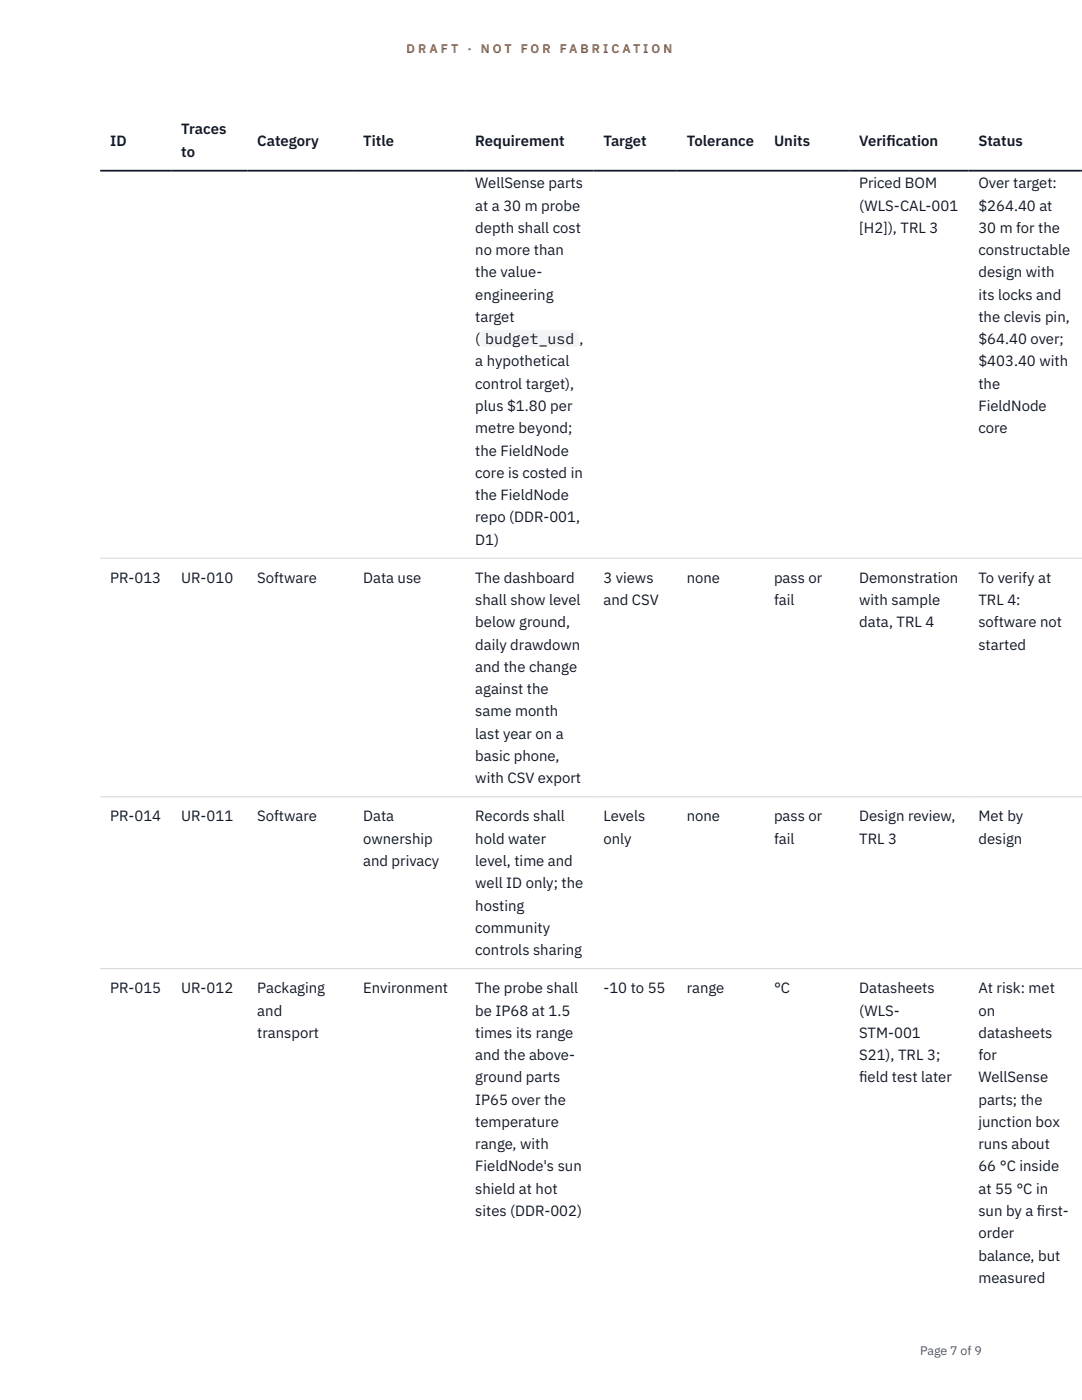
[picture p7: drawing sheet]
<svg xmlns="http://www.w3.org/2000/svg" width="216mm" height="279mm" viewBox="0 0 216 279" stroke-linecap="round" stroke-linejoin="round" font-family="sans-serif">
<defs><g id="words">
<g font-size="3" fill="#111827">
<text x="22" y="29.1">ID</text>
<text x="36.2" y="26.8">Traces</text>
<text x="51.3" y="29.1">Category</text>
<text x="72.5" y="29.1">Title</text>
<text x="94.8" y="29.1">Requirement</text>
<text x="120.4" y="29.1">Target</text>
<text x="137" y="29.1">Tolerance</text>
<text x="154.5" y="29.1">Units</text>
<text x="171.4" y="29.1">Verif</text>
<text x="176.9" y="29.1">ication</text>
<text x="195.2" y="29.1">Status</text>
<text x="36.2" y="31.3">to</text>
<text x="94.8" y="37.6">WellSense parts</text>
<text x="171.4" y="37.6">Priced BOM</text>
<text x="195.2" y="37.6">Over target:</text>
<text x="94.8" y="42">at a 30 m probe</text>
<text x="94.8" y="46.5">depth shall cost</text>
<text x="171.4" y="42">(WLS-CAL-001</text>
<text x="171.4" y="46.5">[H2]), TRL 3</text>
<text x="195.2" y="42">$264.40 at</text>
<text x="195.2" y="46.5">30 m for the</text>
<text x="94.8" y="50.9">no more than</text>
<text x="195.2" y="50.9">constructable</text>
<text x="94.8" y="55.4">the value-</text>
<text x="94.8" y="59.8">engineering</text>
<text x="195.2" y="55.4">design with</text>
<text x="195.2" y="59.8">its locks and</text>
<text x="94.8" y="64.2">target</text>
<text x="195.2" y="64.2">the clevis pin,</text>
<text x="94.8" y="68.7">(</text>
<text x="96.8" y="68.7">budget_usd ,</text>
<text x="195.2" y="68.7">$64.40 over;</text>
<text x="94.8" y="73.1">a hypothetical</text>
<text x="94.8" y="77.6">control target),</text>
<text x="195.2" y="73.1">$403.40 with</text>
<text x="195.2" y="77.6">the</text>
<text x="94.8" y="82">plus $1.80 per</text>
<text x="195.2" y="82">FieldNode</text>
<text x="94.8" y="86.5">metre beyond;</text>
<text x="195.2" y="86.5">core</text>
<text x="94.8" y="90.9">the FieldNode</text>
<text x="94.8" y="95.4">core is costed in</text>
<text x="94.8" y="99.8">the FieldNode</text>
<text x="94.8" y="104.3">repo (DDR-001,</text>
<text x="94.8" y="108.7">D1)</text>
<text x="22" y="116.3">PR-013</text>
<text x="36.2" y="116.3">UR-010</text>
<text x="51.3" y="116.3">Software</text>
<text x="72.5" y="116.3">Data use</text>
<text x="94.8" y="116.3">The dashboard</text>
<text x="120.4" y="116.3">3 views</text>
<text x="137" y="116.3">none</text>
<text x="154.5" y="116.3">pass or</text>
<text x="171.4" y="116.3">Demonstration</text>
<text x="195.2" y="116.3">To verify at</text>
<text x="94.8" y="120.8">shall show level</text>
<text x="94.8" y="125.2">below ground,</text>
<text x="120.4" y="120.8">and CSV</text>
<text x="154.5" y="120.8">fail</text>
<text x="171.4" y="120.8">with sample</text>
<text x="171.4" y="125.2">data, TRL 4</text>
<text x="195.2" y="120.8">TRL 4:</text>
<text x="195.2" y="125.2">software not</text>
<text x="94.8" y="129.7">daily drawdown</text>
<text x="195.2" y="129.7">started</text>
<text x="94.8" y="134.1">and the change</text>
<text x="94.8" y="138.5">against the</text>
<text x="94.8" y="143">same month</text>
<text x="94.8" y="147.4">last year on a</text>
<text x="94.8" y="151.9">basic phone,</text>
<text x="94.8" y="156.3">with CSV export</text>
<text x="22" y="163.9">PR-014</text>
<text x="36.2" y="163.9">UR-011</text>
<text x="51.3" y="163.9">Software</text>
<text x="72.5" y="163.9">Data</text>
<text x="94.8" y="163.9">Records shall</text>
<text x="120.4" y="163.9">Levels</text>
<text x="137" y="163.9">none</text>
<text x="154.5" y="163.9">pass or</text>
<text x="171.4" y="163.9">Design review,</text>
<text x="195.2" y="163.9">Met by</text>
<text x="72.5" y="168.4">ownership</text>
<text x="72.5" y="172.8">and privacy</text>
<text x="94.8" y="168.4">hold water</text>
<text x="94.8" y="172.8">level, time and</text>
<text x="120.4" y="168.4">only</text>
<text x="154.5" y="168.4">fail</text>
<text x="171.4" y="168.4">TRL 3</text>
<text x="195.2" y="168.4">design</text>
<text x="94.8" y="177.3">well ID only; the</text>
<text x="94.8" y="181.7">hosting</text>
<text x="94.8" y="186.2">community</text>
<text x="94.8" y="190.6">controls sharing</text>
<text x="22" y="198.2">PR-015</text>
<text x="36.2" y="198.2">UR-012</text>
<text x="51.3" y="198.2">Packaging</text>
<text x="51.3" y="202.7">and</text>
<text x="72.5" y="198.2">Environment</text>
<text x="94.8" y="198.2">The probe shall</text>
<text x="94.8" y="202.7">be IP68 at 1.5</text>
<text x="120.4" y="198.2">-10 to 55</text>
<text x="137" y="198.2">range</text>
<text x="154.5" y="198.2">°C</text>
<text x="171.4" y="198.2">Datasheets</text>
<text x="171.4" y="202.7">(WLS-</text>
<text x="195.2" y="198.2">At risk: met</text>
<text x="195.2" y="202.7">on</text>
<text x="51.3" y="207.1">transport</text>
<text x="94.8" y="207.1">times its range</text>
<text x="171.4" y="207.1">STM-001</text>
<text x="195.2" y="207.1">datasheets</text>
<text x="94.8" y="211.6">and the above-</text>
<text x="171.4" y="211.6">S21), TRL 3;</text>
<text x="195.2" y="211.6">for</text>
<text x="94.8" y="216">ground parts</text>
<text x="94.8" y="220.5">IP65 over the</text>
<text x="171.4" y="216">f</text>
<text x="171.4" y="216">ield test later</text>
<text x="195.2" y="216">WellSense</text>
<text x="195.2" y="220.5">parts; the</text>
<text x="94.8" y="224.9">temperature</text>
<text x="195.2" y="224.9">junction box</text>
<text x="94.8" y="229.4">range, with</text>
<text x="94.8" y="233.8">FieldNode's sun</text>
<text x="195.2" y="229.4">runs about</text>
<text x="195.2" y="233.8">66 °C inside</text>
<text x="94.8" y="238.2">shield at hot</text>
<text x="195.2" y="238.2">at 55 °C in</text>
<text x="94.8" y="242.7">sites (DDR-002)</text>
<text x="195.2" y="242.7">sun by a f</text>
<text x="206.9" y="242.7">irst-</text>
<text x="195.2" y="247.1">order</text>
<text x="195.2" y="251.6">balance, but</text>
<text x="195.2" y="256">measured</text>
</g>
<g font-size="2.5" fill="#b45309">
<text x="81.1" y="10.5">D R A F T</text>
<text x="93.3" y="10.5">·</text>
<text x="95.9" y="10.5">N O T</text>
<text x="103.9" y="10.5">F O R</text>
<text x="111.7" y="10.5">F A B R I C A T I O N</text>
</g>
<text font-size="2.5" fill="#4b5563" x="183.6" y="270.3">Page 7 of 9</text>
</g></defs>
<path d="M20 111.4h195.9M20 159h195.9M20 193.3h195.9" fill="none" stroke="#d1d5db" stroke-width=".2"/>
<path d="M20 34.1h195.9" fill="none" stroke="#111827" stroke-width=".35"/>
<path d="M95.8 65.9h19.8v3.4h-19.8z" fill="#f3f4f6"/>
<use href="#words"/>
</svg>
